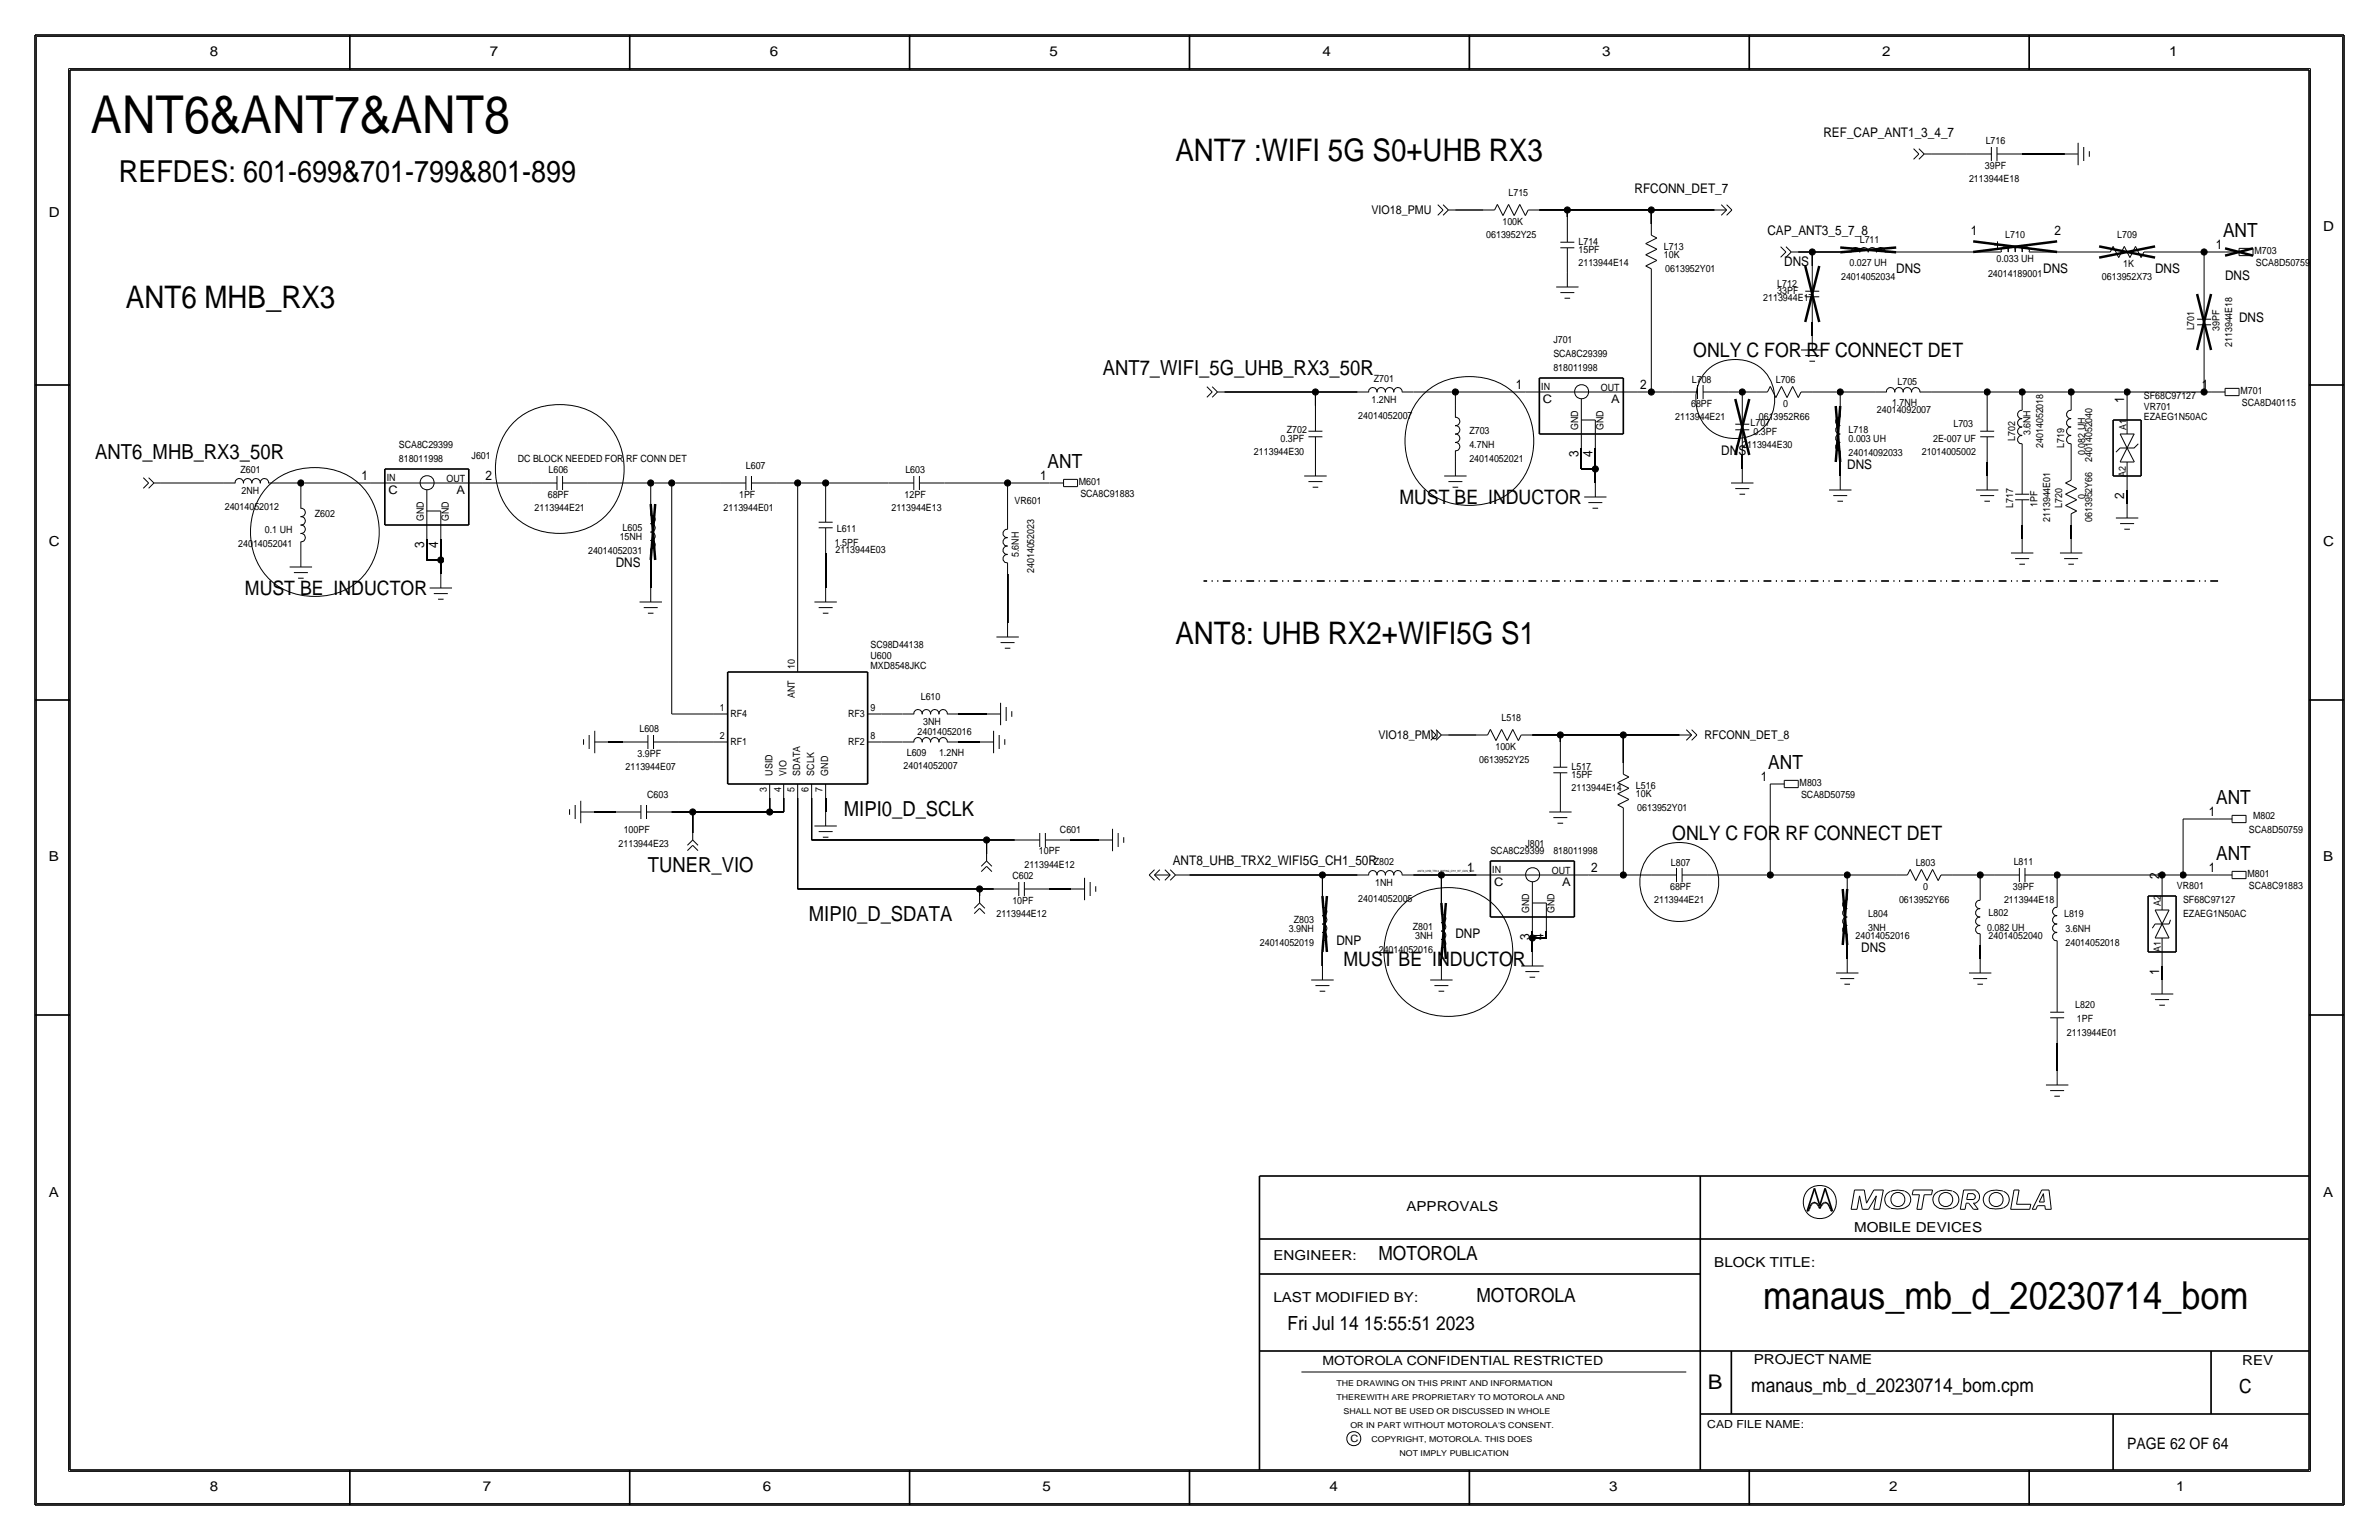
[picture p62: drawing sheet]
<svg xmlns="http://www.w3.org/2000/svg" width="432mm" height="279mm" viewBox="0 0 432 279" stroke-linecap="round" stroke-linejoin="round" font-family="sans-serif">
<defs><g id="words">
<text font-size="9.5" x="16.5" y="24.1">ANT6&amp;ANT7&amp;ANT8</text>
<text font-size="7" x="320" y="237.5">manaus_mb_d_20230714_bom</text>
<g font-size="5.6">
<text x="213.4" y="29.2">ANT7 :WIFI 5G S0+UHB RX3</text>
<text x="22.9" y="55.9">ANT6 MHB_RX3</text>
<text x="213.4" y="116.8">ANT8: UHB RX2+WIFI5G S1</text>
</g>
<text font-size="5.5" x="21.6" y="33">REFDES: 601-699&amp;701-799&amp;801-899</text>
<g font-size="3.8">
<text x="200.2" y="68.1">ANT7_WIFI_5G_UHB_RX3_50R</text>
<text x="17.3" y="83.3">ANT6_MHB_RX3_50R</text>
<text x="153.2" y="148.1">MIPI0_D_SCLK</text>
<text x="117.6" y="158.2">TUNER_VIO</text>
<text x="146.8" y="167.1">MIPI0_D_SDATA</text>
</g>
<text font-size="3.7" x="310" y="252.1">B</text>
<g font-size="3.6">
<text x="307.3" y="64.8">ONLY C FOR RF CONNECT DET</text>
<text x="254" y="91.4">MUST BE INDUCTOR</text>
<text x="44.4" y="107.9">MUST BE INDUCTOR</text>
<text x="303.5" y="152.4">ONLY C FOR RF CONNECT DET</text>
<text x="243.8" y="175.3">MUST BE INDUCTOR</text>
</g>
<g font-size="3.5">
<text x="403.5" y="42.9">ANT</text>
<text x="190.1" y="84.8">ANT</text>
<text x="321" y="139.4">ANT</text>
<text x="402.2" y="145.8">ANT</text>
<text x="402.2" y="156">ANT</text>
<text x="250.2" y="228.6">MOTOROLA</text>
<text x="268" y="236.2">MOTOROLA</text>
<text x="233.7" y="241.3">Fri Jul 14 15:55:51 2023</text>
<text x="317.9" y="252.6">manaus_mb_d_20230714_bom.cpm</text>
<text x="406.4" y="252.7">C</text>
</g>
<text font-size="2.9" x="386.1" y="262.9">PAGE 62 OF 64</text>
<g font-size="2.5">
<text x="38.1" y="10.2">8</text>
<text x="88.9" y="10.2">7</text>
<text x="139.7" y="10.2">6</text>
<text x="190.5" y="10.2">5</text>
<text x="240" y="10.2">4</text>
<text x="290.8" y="10.2">3</text>
<text x="341.6" y="10.2">2</text>
<text x="393.7" y="10.2">1</text>
<text x="8.9" y="39.4">D</text>
<text x="421.6" y="41.9">D</text>
<text x="8.9" y="99.1">C</text>
<text x="421.6" y="99.1">C</text>
<text x="8.9" y="156.2">B</text>
<text x="421.6" y="156.2">B</text>
<text x="8.9" y="217.2">A</text>
<text x="255.3" y="219.7">APPROVALS</text>
<text x="421.6" y="217.2">A</text>
<text x="336.5" y="223.5">MOBILE DEVICES</text>
<text x="231.1" y="228.6">ENGINEER:</text>
<text x="311.1" y="229.9">BLOCK TITLE:</text>
<text x="231.1" y="236.2">LAST MODIFIED BY:</text>
<text x="318.3" y="247.5">PROJECT NAME</text>
<text x="407" y="247.6">REV</text>
<text x="38.1" y="270.5">8</text>
<text x="87.6" y="270.5">7</text>
<text x="138.4" y="270.5">6</text>
<text x="189.2" y="270.5">5</text>
<text x="241.3" y="270.5">4</text>
<text x="292.1" y="270.5">3</text>
<text x="342.9" y="270.5">2</text>
<text x="395" y="270.5">1</text>
</g>
<g font-size="2.4">
<text x="331" y="24.9">REF_CAP_ANT1_3_4_7</text>
<text x="296.7" y="35.1">RFCONN_DET_7</text>
<text x="320.8" y="42.7">CAP_ANT3_5_7_8</text>
<text x="357.7" y="42.7">1</text>
<text x="372.9" y="42.7">2</text>
<text x="402.2" y="45.2">1</text>
<text x="323.8" y="48.3">DNS</text>
<text x="344.2" y="49.5">DNS</text>
<text x="370.8" y="49.5">DNS</text>
<text x="391.2" y="49.5">DNS</text>
<text x="403.9" y="50.8">DNS</text>
<text x="406.4" y="58.4">DNS</text>
<text x="275.2" y="70.6">1</text>
<text x="297.7" y="70.6">2</text>
<text x="399.6" y="70.6">1</text>
<text x="385.6" y="73.2" transform="rotate(-90 385.6 73.2)">1</text>
<text x="286.5" y="83" transform="rotate(-90 286.5 83)">3</text>
<text x="289.1" y="83" transform="rotate(-90 289.1 83)">4</text>
<text x="312.4" y="82.5">DNS</text>
<text x="65.6" y="87.1">1</text>
<text x="88.1" y="87.1">2</text>
<text x="188.8" y="87.1">1</text>
<text x="335.3" y="85.1">DNS</text>
<text x="385.6" y="90.6" transform="rotate(-90 385.6 90.6)">2</text>
<text x="77" y="99.5" transform="rotate(-90 77 99.5)">3</text>
<text x="79.5" y="99.5" transform="rotate(-90 79.5 99.5)">4</text>
<text x="111.8" y="102.9">DNS</text>
<text x="319.6" y="141.7">1</text>
<text x="400.9" y="148.1">1</text>
<text x="212.9" y="157">ANT8_UHB_TRX2_WIFI5G_CH1_50R</text>
<text x="266.3" y="158.2">1</text>
<text x="288.8" y="158.2">2</text>
<text x="391.9" y="159.5" transform="rotate(-90 391.9 159.5)">2</text>
<text x="400.9" y="158.2">1</text>
<text x="242.6" y="171.4">DNP</text>
<text x="264.2" y="170.2">DNP</text>
<text x="277.6" y="170.6" transform="rotate(-90 277.6 170.6)">3</text>
<text x="280.2" y="170.6" transform="rotate(-90 280.2 170.6)">4</text>
<text x="337.8" y="172.7">DNS</text>
<text x="391.9" y="177" transform="rotate(-90 391.9 177)">1</text>
</g>
<text font-size="2.3" x="240" y="247.6">MOTOROLA CONFIDENTIAL RESTRICTED</text>
<g font-size="2.2">
<text x="248.9" y="38.9">VIO18_PMU</text>
<text x="250.2" y="134.1">VIO18_PMU</text>
<text x="309.4" y="134.1">RFCONN_DET_8</text>
</g>
<g font-size="2.1">
<text x="280.1" y="73.2">C</text>
<text x="292.4" y="73.2">A</text>
<text x="70.5" y="89.7">C</text>
<text x="82.9" y="89.7">A</text>
<text x="271.2" y="160.8">C</text>
<text x="283.5" y="160.8">A</text>
</g>
<text font-size="2" x="309.9" y="259.1">CAD FILE NAME:</text>
<g font-size="1.8">
<text x="360.4" y="26.2">L716</text>
<text x="273.8" y="35.6">L715</text>
<text x="357.4" y="33">2113944E18</text>
<text x="360.3" y="30.7">39PF</text>
<text x="272.7" y="40.7">100K</text>
<text x="269.8" y="43.2">0613952Y25</text>
<text x="286.5" y="46">15PF</text>
<text x="286.5" y="44.4">L714</text>
<text x="302" y="46.8">10K</text>
<text x="302" y="45.4">L713</text>
<text x="337.6" y="44.1">L711</text>
<text x="362.4" y="47.5">0.033 UH</text>
<text x="364" y="43.2">L710</text>
<text x="384.3" y="43.2">L709</text>
<text x="409.2" y="46.1">M703</text>
<text x="286.5" y="48.3">2113944E14</text>
<text x="302.3" y="49.4">0613952Y01</text>
<text x="322.6" y="53.3">33PF</text>
<text x="322.6" y="52.1">L712</text>
<text x="334.2" y="50.8">24014052034</text>
<text x="335.7" y="48.3">0.027 UH</text>
<text x="360.8" y="50.3">24014189001</text>
<text x="381.5" y="50.8">0613952X73</text>
<text x="385.3" y="48.4">1K</text>
<text x="409.4" y="48.3">SCA8D50759</text>
<text x="320" y="54.6">2113944E17</text>
<text x="398.3" y="60" transform="rotate(-90 398.3 60)">L701</text>
<text x="281.9" y="64.8">SCA8C29399</text>
<text x="281.9" y="62.2">J701</text>
<text x="402.8" y="60.1" transform="rotate(-90 402.8 60.1)">39PF</text>
<text x="405.1" y="63" transform="rotate(-90 405.1 63)">2113944E18</text>
<text x="249.4" y="69.3">Z701</text>
<text x="279.8" y="70.8">IN</text>
<text x="281.9" y="67.3">818011998</text>
<text x="290.6" y="70.9">OUT</text>
<text x="307.1" y="69.5">L708</text>
<text x="322.3" y="69.5">L706</text>
<text x="344.4" y="69.9">L705</text>
<text x="406.7" y="71.5">M701</text>
<text x="246.5" y="75.9">24014052007</text>
<text x="248.9" y="73.2">1.2NH</text>
<text x="304" y="76.2">2113944E21</text>
<text x="306.9" y="73.9">68PF</text>
<text x="317.8" y="77.3">L707</text>
<text x="319.2" y="76.2">0613952R66</text>
<text x="323.7" y="73.8">0</text>
<text x="340.7" y="74.9">24014092007</text>
<text x="343.4" y="73.7">1.7NH</text>
<text x="354.6" y="77.5">L703</text>
<text x="389.1" y="72.4">SF68C97127</text>
<text x="389.1" y="76.2">EZAEG1N50AC</text>
<text x="389.1" y="74.3">VR701</text>
<text x="406.9" y="73.7">SCA8D40115</text>
<text x="72.4" y="81.3">SCA8C29399</text>
<text x="72.4" y="83.8">818011998</text>
<text x="85.6" y="83.3">J601</text>
<text x="94" y="83.8">DC BLOCK NEEDED FOR RF CONN DET</text>
<text x="227.6" y="82.6">2113944E30</text>
<text x="232.4" y="80.3">0.3PF</text>
<text x="233.6" y="78.5">Z702</text>
<text x="266.7" y="83.8">24014052021</text>
<text x="266.7" y="81.3">4.7NH</text>
<text x="266.7" y="78.7">Z703</text>
<text x="286.5" y="78.1" transform="rotate(-90 286.5 78.1)">GND</text>
<text x="291" y="78.1" transform="rotate(-90 291 78.1)">GND</text>
<text x="316.2" y="81.3">2113944E30</text>
<text x="318.3" y="79">0.3PF</text>
<text x="335.5" y="82.8">24014092033</text>
<text x="335.5" y="80.3">0.003 UH</text>
<text x="335.5" y="78.5">L718</text>
<text x="348.8" y="82.5">21014005002</text>
<text x="350.9" y="80.3">2E-007 UF</text>
<text x="365.8" y="80" transform="rotate(-90 365.8 80)">L702</text>
<text x="368.6" y="79" transform="rotate(-90 368.6 79)">3.6NH</text>
<text x="370.8" y="81.3" transform="rotate(-90 370.8 81.3)">24014052018</text>
<text x="374.6" y="81.3" transform="rotate(-90 374.6 81.3)">L719</text>
<text x="378.5" y="82.5" transform="rotate(-90 378.5 82.5)">0.082 UH</text>
<text x="379.7" y="83.8" transform="rotate(-90 379.7 83.8)">24014052040</text>
<text x="386" y="78" transform="rotate(-90 386 78)">A1</text>
<text x="43.6" y="85.9">Z601</text>
<text x="43.9" y="89.7">2NH</text>
<text x="70.2" y="87.3">IN</text>
<text x="81" y="87.4">OUT</text>
<text x="99.6" y="85.9">L606</text>
<text x="135.4" y="85.1">L607</text>
<text x="164.3" y="85.9">L603</text>
<text x="195.8" y="88">M601</text>
<text x="385.9" y="86.6" transform="rotate(-90 385.9 86.6)">A2</text>
<text x="40.8" y="92.5">24014052012</text>
<text x="57.2" y="93.8">Z602</text>
<text x="76.9" y="94.6" transform="rotate(-90 76.9 94.6)">GND</text>
<text x="81.5" y="94.6" transform="rotate(-90 81.5 94.6)">GND</text>
<text x="97" y="92.7">2113944E21</text>
<text x="99.4" y="90.4">68PF</text>
<text x="131.3" y="92.7">2113944E01</text>
<text x="134.2" y="90.4">1PF</text>
<text x="161.8" y="92.7">2113944E13</text>
<text x="164.2" y="90.4">12PF</text>
<text x="184.2" y="91.4">VR601</text>
<text x="196.1" y="90.2">SCA8C91883</text>
<text x="365.4" y="92.2" transform="rotate(-90 365.4 92.2)">L717</text>
<text x="369.8" y="91.9" transform="rotate(-90 369.8 91.9)">1PF</text>
<text x="372.1" y="94.7" transform="rotate(-90 372.1 94.7)">2113944E01</text>
<text x="374.3" y="92.2" transform="rotate(-90 374.3 92.2)">L720</text>
<text x="378.5" y="90.6" transform="rotate(-90 378.5 90.6)">0</text>
<text x="379.7" y="94.7" transform="rotate(-90 379.7 94.7)">0613952Y66</text>
<text x="43.2" y="99.3">24014052041</text>
<text x="48.1" y="96.8">0.1 UH</text>
<text x="106.7" y="100.6">24014052031</text>
<text x="112.5" y="98">15NH</text>
<text x="113" y="96.3">L605</text>
<text x="151.5" y="99.1">1.5PF</text>
<text x="151.6" y="100.3">2113944E03</text>
<text x="151.9" y="96.5">L611</text>
<text x="184.9" y="101.1" transform="rotate(-90 184.9 101.1)">5.6NH</text>
<text x="187.7" y="104" transform="rotate(-90 187.7 104)">24014052023</text>
<text x="158" y="117.7">SC98D44138</text>
<text x="158" y="119.5">U600</text>
<text x="144.3" y="121.4" transform="rotate(-90 144.3 121.4)">10</text>
<text x="158" y="121.4">MXD8548JKC</text>
<text x="130.7" y="129">1</text>
<text x="132.6" y="130">RF4</text>
<text x="144.3" y="126.7" transform="rotate(-90 144.3 126.7)">ANT</text>
<text x="153.9" y="130">RF3</text>
<text x="158" y="129">9</text>
<text x="167.1" y="127">L610</text>
<text x="167.6" y="131.6">3NH</text>
<text x="272.5" y="130.8">L518</text>
<text x="115.7" y="137.4">3.9PF</text>
<text x="116.1" y="132.9">L608</text>
<text x="130.7" y="134.1">2</text>
<text x="132.6" y="135.1">RF1</text>
<text x="153.9" y="135.1">RF2</text>
<text x="158" y="134.1">8</text>
<text x="164.6" y="137.2">L609</text>
<text x="166.5" y="133.3">24014052016</text>
<text x="170.4" y="137.2">1.2NH</text>
<text x="271.4" y="136">100K</text>
<text x="113.5" y="139.7">2113944E07</text>
<text x="139.2" y="143.6" transform="rotate(-90 139.2 143.6)">3</text>
<text x="140.2" y="140.7" transform="rotate(-90 140.2 140.7)">USID</text>
<text x="141.8" y="143.6" transform="rotate(-90 141.8 143.6)">4</text>
<text x="142.7" y="140.7" transform="rotate(-90 142.7 140.7)">VIO</text>
<text x="144.2" y="143.6" transform="rotate(-90 144.2 143.6)">5</text>
<text x="145.2" y="140.7" transform="rotate(-90 145.2 140.7)">SDATA</text>
<text x="146.8" y="143.6" transform="rotate(-90 146.8 143.6)">6</text>
<text x="147.8" y="140.7" transform="rotate(-90 147.8 140.7)">SCLK</text>
<text x="149.3" y="143.6" transform="rotate(-90 149.3 143.6)">7</text>
<text x="150.3" y="140.7" transform="rotate(-90 150.3 140.7)">GND</text>
<text x="164" y="139.4">24014052007</text>
<text x="268.5" y="138.4">0613952Y25</text>
<text x="285.2" y="143.5">2113944E14</text>
<text x="285.2" y="141.2">15PF</text>
<text x="285.2" y="139.7">L517</text>
<text x="296.9" y="143.2">L516</text>
<text x="326.6" y="142.6">M803</text>
<text x="117.5" y="144.8">C603</text>
<text x="296.9" y="144.6">10K</text>
<text x="297.2" y="147.2">0613952Y01</text>
<text x="326.9" y="144.8">SCA8D50759</text>
<text x="408.9" y="148.6">M802</text>
<text x="112.3" y="153.7">2113944E23</text>
<text x="113.2" y="151.1">100PF</text>
<text x="188.6" y="154.9">10PF</text>
<text x="192.4" y="151.1">C601</text>
<text x="270.5" y="154.9">SCA8C29399</text>
<text x="276.9" y="153.7">J801</text>
<text x="281.9" y="154.9">818011998</text>
<text x="408.2" y="151.1">SCA8D50759</text>
<text x="183.8" y="159.5">C602</text>
<text x="185.9" y="157.5">2113944E12</text>
<text x="249.4" y="157">Z802</text>
<text x="249.6" y="160.8">1NH</text>
<text x="270.9" y="158.4">IN</text>
<text x="281.7" y="158.5">OUT</text>
<text x="303.1" y="161.5">68PF</text>
<text x="303.3" y="157.1">L807</text>
<text x="347.7" y="157.1">L803</text>
<text x="349.1" y="161.4">0</text>
<text x="365.4" y="161.5">39PF</text>
<text x="365.5" y="157">L811</text>
<text x="395.1" y="161.3">VR801</text>
<text x="407.9" y="159.2">M801</text>
<text x="408.2" y="161.3">SCA8C91883</text>
<text x="180.9" y="166.4">2113944E12</text>
<text x="183.8" y="164.1">10PF</text>
<text x="234.8" y="167.4">Z803</text>
<text x="246.5" y="163.6">24014052005</text>
<text x="277.6" y="165.7" transform="rotate(-90 277.6 165.7)">GND</text>
<text x="282.1" y="165.7" transform="rotate(-90 282.1 165.7)">GND</text>
<text x="300.2" y="163.8">2113944E21</text>
<text x="339.1" y="166.4">L804</text>
<text x="344.7" y="163.8">0613952Y66</text>
<text x="360.9" y="166.2">L802</text>
<text x="363.7" y="163.8">2113944E18</text>
<text x="374.6" y="166.4">L819</text>
<text x="392.2" y="164.4" transform="rotate(-90 392.2 164.4)">A2</text>
<text x="396.2" y="166.4">EZAEG1N50AC</text>
<text x="396.2" y="163.8">SF68C97127</text>
<text x="228.7" y="171.7">24014052019</text>
<text x="233.9" y="169.2">3.9NH</text>
<text x="250.3" y="173">24014052016</text>
<text x="256.4" y="168.7">Z801</text>
<text x="256.9" y="170.4">3NH</text>
<text x="336.8" y="170.4">24014052016</text>
<text x="339.1" y="168.9">3NH</text>
<text x="360.7" y="168.9">0.082 UH</text>
<text x="360.9" y="170.4">24014052040</text>
<text x="374.9" y="171.7">24014052018</text>
<text x="374.9" y="169.2">3.6NH</text>
<text x="392.2" y="172.7" transform="rotate(-90 392.2 172.7)">A1</text>
<text x="376.7" y="182.9">L820</text>
<text x="377" y="185.4">1PF</text>
<text x="375.2" y="188">2113944E01</text>
<text x="245.1" y="261.6">C</text>
</g>
<g font-size="1.5">
<text x="242.6" y="251.5">THE DRAWING ON THIS PRINT AND INFORMATION</text>
<text x="242.6" y="254">THEREWITH ARE PROPRIETARY TO MOTOROLA AND</text>
<text x="243.8" y="256.5">SHALL NOT BE USED OR DISCUSSED IN WHOLE</text>
<text x="245.1" y="259.1">OR IN PART WITHOUT MOTOROLA'S CONSENT.</text>
<text x="248.9" y="261.6">COPYRIGHT, MOTOROLA. THIS DOES</text>
<text x="254" y="264.2">NOT IMPLY PUBLICATION</text>
</g>
<text font-size=".5" x="257.3" y="158.2">ANT8_UHB_TRX2_WIFI5G_CH1_RF_CON_50R</text>
</g></defs>
<!-- layer: Nets -->
<g fill="none" stroke="#000" stroke-width=".18">
<path d="M264.2 38.1h5zM279.4 38.1h5.1zM284.5 38.1v1.3zM284.5 38.1h15.2zM299.7 38.1v2.5zM299.7 38.1h11.4zM350.5 27.9h6.4zM367 27.9h7.6zM299.7 50.8v20.3zM326.4 45.7h2.5zM328.9 58.4v2.6zM328.9 45.7v2.6z"/>
<path d="M328.9 45.7h5.1zM344.2 45.7h13.9zM373.4 45.7h7.6zM391.2 45.7h8.8zM400 45.7h3.9zM400 45.7v7.6zM93.6 76.2a12.6 12.6 0 0 1 16 0 12.4 12.4 0 0 1 0 17.7 12.6 12.6 0 0 1-16 0 12.4 12.4 0 0 1 0-17.7zM222.2 71.1h16.6zM238.8 71.1v2.6zM238.8 71.1h7.6zM256.5 71.1h7.7zM258.7 71.2a12.6 12.6 0 0 1 16 0 12.4 12.4 0 0 1 0 17.7 12.6 12.6 0 0 1-16 0 12.4 12.4 0 0 1 0-17.7z"/>
<path d="M264.2 71.1v2.6zM264.2 71.1h12.7zM297.2 71.1h2.5zM299.7 71.1h3.8zM310 67a7.4 7.4 0 0 1 11.3 1.9 7.2 7.2 0 0 1-.5 7.8 7.2 7.2 0 0 1-7.3 2.7 7.2 7.2 0 0 1-4.9-10.5l.6-1zM313.7 71.1h2.5zM316.2 71.1h2.6zM316.2 71.1v1.3zM328.9 71.1h5.1zM334 71.1v2.6zM334 71.1h6.4zM350.5 71.1h10.2z"/>
<path d="M360.7 71.1v2.6zM360.7 71.1h6.3zM367 71.1v1.3zM367 71.1h8.9zM375.9 71.1v1.3zM375.9 71.1h10.2zM386.1 71.1v2.6zM386.1 71.1h13.9zM400 71.1h1.3zM400 63.5v7.6zM29.2 87.6h11.4zM49.2 87.7a12.6 12.6 0 0 1 15.9 0 12.4 12.4 0 0 1 0 17.7 12.6 12.6 0 0 1-15.9 0 12.4 12.4 0 0 1 0-17.7z"/>
<path d="M50.8 87.6h3.8zM54.6 87.6v2.6zM54.6 87.6h12.7zM77.5 97.8v3.8zM80 97.8v3.8zM87.6 87.6h8.9zM106.7 87.6h11.4zM118.1 87.6v3.8zM118.1 87.6h3.8zM121.9 87.6h8.9zM121.9 87.6v41.9zM141 87.6h3.8z"/>
<path d="M144.8 87.6v31.8zM144.8 87.6h5.1zM149.9 87.6v2.6zM149.9 87.6h11.4zM171.4 87.6h11.5zM182.9 87.6v6.4zM182.9 87.6h7.6zM287 81.3v3.8zM287 85.1h2.6zM289.6 85.1v2.5zM289.6 81.3v3.8zM316.2 82.5v2.6z"/>
<path d="M334 83.8v2.6zM360.7 83.8v2.6zM367 95.2v2.6zM367 82.5v2.6zM375.9 95.2v2.6zM375.9 82.5v2.6zM386.1 88.9v2.5zM77.5 101.6h2.5zM80 101.6v2.5zM118.1 101.6v5.1zM149.9 100.3v6.4zM182.9 104.1v8.9z"/>
<path d="M110.5 134.6h2.5zM121.9 129.5h7.6zM123.2 134.6h6.3zM160 129.5h3.8zM160 134.6h3.8zM174 134.6h3.8zM174 129.5h5.1zM262.9 133.3h5.1zM278.1 133.3h5.1zM283.2 133.3v1.3zM283.2 133.3h11.4zM294.6 133.3v5.1z"/>
<path d="M294.6 133.3h10.2zM107.9 147.3h3.9zM121.9 147.3h3.8zM125.7 147.3v3.8zM125.7 147.3h14zM139.7 144.8v2.5zM139.7 147.3h2.5zM142.2 144.8v2.5zM144.8 144.8v16.5zM147.3 144.8v7.6zM147.3 152.4h31.8zM149.9 144.8v2.5z"/>
<path d="M179.1 152.4v2.5zM179.1 152.4h5zM194.3 152.4h5.1zM215.9 158.8h24.1zM240 158.8v3.8zM240 158.8h6.4zM256.5 158.8h5.1zM261.6 158.8v5zM261.6 158.8h6.4zM288.3 158.8h6.3zM294.6 158.8h5.1zM294.6 148.6v10.2z"/>
<path d="M299.8 154.7a7.4 7.4 0 0 1 11.4 1.9 7.2 7.2 0 0 1-.6 7.7 7.2 7.2 0 0 1-7.3 2.8 7.2 7.2 0 0 1-4.9-10.5l.7-1zM309.9 158.8h11.4zM321.3 142.2v16.6zM321.3 158.8h14zM335.3 158.8v2.5zM335.3 158.8h8.9zM354.3 158.8h5.1zM359.4 158.8v2.5zM359.4 158.8h2.5zM372.1 158.8h1.3zM373.4 158.8v3.8zM373.4 158.8h19z"/>
<path d="M392.4 158.8v1.2zM392.4 158.8h3.8zM396.2 158.8h6.4zM396.2 148.6v10.2zM396.2 148.6h6.4zM144.8 161.3h33zM177.8 161.3v1.3zM177.8 161.3h2.5zM190.5 161.3h3.8zM240 172.7v2.6zM254.9 163.9a12.6 12.6 0 0 1 15.9 0 12.4 12.4 0 0 1 0 17.7 12.6 12.6 0 0 1-15.9 0 12.4 12.4 0 0 1 0-17.7zM261.6 174v1.3z"/>
<path d="M278.1 170.2v2.5zM278.1 168.9v1.3zM278.1 170.2h2.6zM280.7 168.9v1.3zM335.3 171.4v2.6zM359.4 171.4v2.6zM373.4 172.7v6.4zM392.4 175.3v2.5zM373.4 189.2v5.1z"/>
</g>
<path d="M402.6 105.4h-184.2" fill="none" stroke="#000" stroke-width=".3" stroke-dasharray="1.4 .8 .2 .8 .2 .8" stroke-linecap="butt"/>
<g fill="#000" stroke="#000" stroke-width=".18">
<circle cx="284.5" cy="38.1" r=".56"/>
<circle cx="299.7" cy="38.1" r=".56"/>
<circle cx="328.9" cy="45.7" r=".56"/>
<circle cx="400.1" cy="45.7" r=".56"/>
<circle cx="238.8" cy="71.1" r=".56"/>
<circle cx="264.2" cy="71.1" r=".56"/>
<circle cx="299.7" cy="71.1" r=".56"/>
<circle cx="316.2" cy="71.1" r=".56"/>
<circle cx="334" cy="71.1" r=".56"/>
<circle cx="360.7" cy="71.1" r=".56"/>
<circle cx="367" cy="71.1" r=".56"/>
<circle cx="375.9" cy="71.1" r=".56"/>
<circle cx="386.1" cy="71.1" r=".56"/>
<circle cx="400.1" cy="71.1" r=".56"/>
<circle cx="54.6" cy="87.6" r=".56"/>
<circle cx="118.1" cy="87.6" r=".56"/>
<circle cx="121.9" cy="87.6" r=".56"/>
<circle cx="144.8" cy="87.6" r=".56"/>
<circle cx="149.9" cy="87.6" r=".56"/>
<circle cx="182.9" cy="87.6" r=".56"/>
<circle cx="289.6" cy="85.1" r=".56"/>
<circle cx="80" cy="101.6" r=".56"/>
<circle cx="283.2" cy="133.3" r=".56"/>
<circle cx="294.6" cy="133.3" r=".56"/>
<circle cx="125.7" cy="147.3" r=".56"/>
<circle cx="139.7" cy="147.3" r=".56"/>
<circle cx="179.1" cy="152.4" r=".56"/>
<circle cx="240" cy="158.7" r=".56"/>
<circle cx="261.6" cy="158.7" r=".56"/>
<circle cx="294.6" cy="158.7" r=".56"/>
<circle cx="321.3" cy="158.7" r=".56"/>
<circle cx="335.3" cy="158.7" r=".56"/>
<circle cx="359.4" cy="158.7" r=".56"/>
<circle cx="373.4" cy="158.7" r=".56"/>
<circle cx="392.4" cy="158.7" r=".56"/>
<circle cx="396.2" cy="158.7" r=".56"/>
<circle cx="177.8" cy="161.3" r=".56"/>
<circle cx="278.1" cy="170.2" r=".56"/>
</g>
<!-- layer: Components -->
<g fill="none" stroke="#000" stroke-width=".18">
<path d="M261 37.1l.9 1zM261.9 38.1l-.9 1zM261.9 39.1l1-1zM261.9 37.1l1 1zM262.9 38.1h1.3zM269.2 38.1h2.1zM271.8 37.1l-.5 1zM271.8 37.1l1 2zM273.8 37.1l-1 2zM273.8 37.1l1 2zM275.8 37.1l-1 2zM275.8 37.1l1.1 2z"/>
<path d="M277.4 38.1h2zM277.4 38.1l-.5 1zM284.5 39.4v4.5zM311.1 38.1h2.3zM312.4 37.1l1 1zM313.4 37.1l1 1zM313.4 38.1l-1 1zM314.4 38.1l-1 1zM347.3 27l1 .9zM348.3 27.9l-1 1zM348.3 28.9l.9-1zM348.3 27l.9 .9z"/>
<path d="M349.2 27.9h1.3zM356.9 27.9h4.5zM361.4 26.7v2.5zM362.5 27.9h4.5zM362.5 26.7v2.5zM374.6 27.9h2.6zM377.2 25.9v4.1zM378.2 26.7v2.5zM379.2 27.4v1zM282.4 52.1h4.1zM283.2 43.9h2.6zM283.2 45h2.6z"/>
<path d="M283.2 53.1h2.6zM284 54.1h1zM284.5 45v4.5zM284.5 49.5v2.6zM298.7 46.2l2-1zM298.7 44.2l2 1zM298.7 46.2l2 1zM298.7 48.3l2-1.1zM298.7 44.2l2-1zM298.7 48.3l1 .5zM299.7 40.6v2.1zM299.7 48.8v2z"/>
<path d="M299.7 42.7l1 .5zM323.2 44.8l1 .9zM323.2 46.7l1-1zM324.2 44.8l.9 .9zM325.1 45.7l-.9 1zM325.1 45.7h1.3zM327.7 52.8h2.5zM327.7 53.8h2.5zM328.9 53.8v4.6zM328.9 48.3v4.5zM334 45.7h2zM336 45.8a.75 .75 0 0 1 .8-.9 .75 .75 0 0 1 .7 .9"/>
<path d="M337.6 45.8a.75 .75 0 0 1 .7-.9 .75 .75 0 0 1 .7 .9M339.1 45.8a.75 .75 0 0 1 .7-.9 .75 .75 0 0 1 .8 .9M340.6 45.8a.75 .75 0 0 1 .8-.9 .75 .75 0 0 1 .7 .9M342.1 45.7h2.1zM358.1 45.7h5.1zM361.9 44.4h1.3zM362.6 43.8v1.3zM363.3 45.7a.64 .64 0 0 1 .6-.9 .64 .64 0 0 1 .5 .9M364.5 45.7a.64 .64 0 0 1 .6-.9 .64 .64 0 0 1 .6 .9M365.8 45.7a.64 .64 0 0 1 .6-.9 .64 .64 0 0 1 .6 .9M367.1 45.7a.64 .64 0 0 1 .6-.9 .64 .64 0 0 1 .5 .9M368.3 45.7h5.1z"/>
<path d="M381 45.7h2zM383.5 44.7l-.5 1zM383.5 44.7l1.1 2zM385.6 44.7l-1 2zM385.6 44.7l1 2zM387.6 44.7l-1 2zM387.6 44.7l1 2zM389.1 45.7h2.1zM389.1 45.7l-.5 1zM398.8 57.9h2.5zM398.8 58.9h2.5zM400 58.9v4.6z"/>
<path d="M400 53.3v4.6zM403.9 45.7h2.5zM406.4 45.1v1.3zM406.4 45.1h2.5zM406.4 46.4h2.5zM408.9 45.1v1.3zM219 70.2l1 .9zM219 72.1l1-1zM220 72.1l1-1zM220 70.2l1 .9zM221 71.1h1.2zM237.5 78.2h2.5z"/>
<path d="M237.5 79.2h2.5zM238.8 79.2v4.6zM238.8 73.7v4.5zM246.4 71.1h2zM248.4 71.2a.75 .75 0 0 1 .7-.9 .75 .75 0 0 1 .8 .9M249.9 71.2a.75 .75 0 0 1 .8-.9 .75 .75 0 0 1 .7 .9M251.5 71.2a.75 .75 0 0 1 .7-.9 .75 .75 0 0 1 .7 .9M253 71.2a.75 .75 0 0 1 .7-.9 .75 .75 0 0 1 .8 .9M254.5 71.1h2zM264.1 75.7a.75 .75 0 0 1 .9 .8 .75 .75 0 0 1-.9 .7M264.1 78.8a.75 .75 0 0 1 .9 .7 .75 .75 0 0 1-.9 .8M264.1 77.3a.75 .75 0 0 1 .9 .7 .75 .75 0 0 1-.9 .7"/>
<path d="M264.2 73.7v2zM276.9 71.1h20.3zM287 72.4v8.9zM287 76.2h2.6zM289.6 76.2v5.1zM303.5 71.1h4.6zM308.1 69.8v2.6zM309.1 71.1h4.6zM309.1 69.8v2.6zM315 77h2.5zM315 78h2.5zM316.2 78v4.5z"/>
<path d="M316.2 72.4v4.6zM318.8 71.1h2zM321.3 70.1l-.5 1zM321.3 70.1l1 2zM323.3 70.1l-1 2zM323.3 70.1l1.1 2zM325.4 70.1l-1 2zM325.4 70.1l1 2zM326.9 63.5h4.1zM326.9 71.1h2zM326.9 71.1l-.5 1zM327.7 64.5h2.5z"/>
<path d="M328.4 65.5h1zM328.9 61v2.5zM334 73.7v2zM334 75.7a.74 .74 0 0 0-.8 .8 .74 .74 0 0 0 .8 .7M334 78.8a.74 .74 0 0 0-.8 .7 .74 .74 0 0 0 .8 .8M334 77.3a.74 .74 0 0 0-.8 .7 .74 .74 0 0 0 .8 .7M340.4 71.1h2zM342.4 71.2a.75 .75 0 0 1 .7-.9 .75 .75 0 0 1 .8 .9M343.9 71.2a.75 .75 0 0 1 .8-.9 .75 .75 0 0 1 .7 .9M345.4 71.2a.75 .75 0 0 1 .8-.9 .75 .75 0 0 1 .7 .9M347 71.2a.75 .75 0 0 1 .7-.9 .75 .75 0 0 1 .7 .9M348.5 71.1h2z"/>
<path d="M359.4 78.2h2.5zM359.4 79.2h2.5zM360.7 79.2v4.6zM360.7 73.7v4.5zM367 72.4v2zM367 74.5a.74 .74 0 0 0-.8 .7 .74 .74 0 0 0 .8 .7M367 77.5a.74 .74 0 0 0-.8 .8 .74 .74 0 0 0 .8 .7M367 79a.74 .74 0 0 0-.8 .8 .74 .74 0 0 0 .8 .7M367 76a.74 .74 0 0 0-.8 .7 .74 .74 0 0 0 .8 .8M375.9 72.4v2zM375.9 74.5a.74 .74 0 0 0-.8 .7 .74 .74 0 0 0 .8 .7M375.9 77.5a.74 .74 0 0 0-.8 .8 .74 .74 0 0 0 .8 .7"/>
<path d="M375.9 79a.74 .74 0 0 0-.8 .8 .74 .74 0 0 0 .8 .7M375.9 76a.74 .74 0 0 0-.8 .7 .74 .74 0 0 0 .8 .8M384.8 78.7h2.6zM384.8 78.7l1.3 2.6zM386.1 73.7v5zM387.3 78.7l-2.5 5.1zM401.3 71.1h2.6zM403.9 70.5v1.3zM403.9 70.5h2.5zM403.9 71.8h2.5zM406.4 70.5v1.3zM26 86.7l1 .9z"/>
<path d="M26 88.6l1-1zM27 88.6l.9-1zM27 86.7l.9 .9zM27.9 87.6h1.3zM40.6 87.6h2.1zM42.7 87.7a.75 .75 0 0 1 .7-.9 .75 .75 0 0 1 .7 .9M44.2 87.7a.75 .75 0 0 1 .7-.9 .75 .75 0 0 1 .8 .9M45.7 87.7a.75 .75 0 0 1 .8-.9 .75 .75 0 0 1 .7 .9M47.2 87.7a.75 .75 0 0 1 .8-.9 .75 .75 0 0 1 .7 .9M48.8 87.6h2zM54.6 92.3a.75 .75 0 0 1 .8 .7 .75 .75 0 0 1-.8 .7M54.6 95.3a.75 .75 0 0 1 .8 .7 .75 .75 0 0 1-.8 .8"/>
<path d="M54.6 96.8a.75 .75 0 0 1 .8 .8 .75 .75 0 0 1-.8 .7M54.6 93.8a.75 .75 0 0 1 .8 .7 .75 .75 0 0 1-.8 .7M54.6 98.3v2zM54.6 90.2v2zM67.3 87.6h20.3zM77.5 88.9v8.9zM77.5 92.7h2.5zM80 92.7v5.1zM96.5 87.6h4.6zM101.1 86.4v2.5zM102.1 87.6h4.6zM102.1 86.4v2.5z"/>
<path d="M118.1 93.5a.75 .75 0 0 1 .8 .8 .75 .75 0 0 1-.8 .7M118.1 96.6a.75 .75 0 0 1 .8 .7 .75 .75 0 0 1-.8 .7M118.1 98.1a.75 .75 0 0 1 .8 .7 .75 .75 0 0 1-.8 .8M118.1 95a.75 .75 0 0 1 .8 .8 .75 .75 0 0 1-.8 .7M118.1 99.6v2zM118.1 91.4v2.1zM130.8 87.6h4.6zM135.4 86.4v2.5zM136.4 87.6h4.6zM136.4 86.4v2.5zM148.6 95.8h2.5zM148.6 94.7h2.5z"/>
<path d="M149.9 90.2v4.5zM149.9 95.8v4.5zM161.3 87.6h4.6zM165.9 86.4v2.5zM166.9 87.6h4.5zM166.9 86.4v2.5zM182.9 94v2zM182.9 97.6a.74 .74 0 0 0-.9 .7 .74 .74 0 0 0 .9 .8M182.9 99.1a.74 .74 0 0 0-.9 .7 .74 .74 0 0 0 .9 .8M182.9 96.1a.74 .74 0 0 0-.9 .7 .74 .74 0 0 0 .9 .7M190.5 87.6h2.5zM193 87v1.3z"/>
<path d="M193 87h2.6zM193 88.3h2.6zM195.6 87v1.3zM236.7 86.4h4.1zM237.5 87.4h2.5zM238.3 88.4h1zM238.8 83.8v2.6zM262.1 86.4h4.1zM262.9 87.4h2.5zM263.7 88.4h1zM264.1 80.3a.75 .75 0 0 1 .9 .8 .75 .75 0 0 1-.9 .7M264.2 81.8v2z"/>
<path d="M264.2 83.8v2.6zM287.5 90.2h4.1zM288.3 91.2h2.5zM289.1 92.2h1zM289.6 87.6v2.6zM314.2 87.6h4.1zM315 88.6h2.5zM315.7 89.7h1zM316.2 85.1v2.5zM332 88.9h4zM332.7 89.9h2.6zM333.5 90.9h1z"/>
<path d="M334 81.8v2zM334 86.4v2.5zM334 80.3a.74 .74 0 0 0-.8 .8 .74 .74 0 0 0 .8 .7M358.6 88.9h4.1zM359.4 89.9h2.5zM360.2 90.9h1zM360.7 86.4v2.5zM365.8 90.7h2.5zM365.8 89.7h2.5zM367 80.5v2zM367 97.8v2.5zM367 85.1v4.6z"/>
<path d="M367 90.7v4.5zM374.9 87.6l1-.5zM374.9 87.6l2 1zM374.9 89.7l2-1.1zM374.9 89.7l2 1zM374.9 91.7l2-1zM374.9 91.7l2 1zM375.9 80.5v2zM375.9 93.2v2zM375.9 85.1v2zM375.9 93.2l1-.5zM375.9 97.8v2.5z"/>
<path d="M384 82l.8-.7zM384 94h4.1zM384.8 83.8h2.5zM384.8 81.3h2.6zM384.8 95h2.5zM385.6 96h1zM386.1 83.8v5.1zM386.1 81.3l1.3 2.5zM386.1 91.4v2.6zM387.3 81.3l.8-.8zM52.6 102.9h4zM53.3 103.9h2.6z"/>
<path d="M54.1 104.9h1zM54.6 100.3v2.6zM78 106.7h4zM78.7 107.7h2.6zM79.5 108.7h1zM80 104.1v2.6zM116.1 109.2h4zM116.8 110.2h2.6zM117.6 111.3h1zM118.1 106.7v2.5zM144.8 119.4v2.5zM147.8 109.2h4.1z"/>
<path d="M148.6 110.2h2.5zM149.4 111.3h1zM149.9 106.7v2.5zM180.8 115.6h4.1zM181.6 116.6h2.5zM182.4 117.6h1zM182.9 102.1v2zM182.9 113v2.6zM182.9 100.6a.74 .74 0 0 0-.9 .8 .74 .74 0 0 0 .9 .7M365 100.3h4.1zM365.8 101.3h2.5zM366.5 102.4h1z"/>
<path d="M373.9 100.3h4.1zM374.6 101.3h2.6zM375.4 102.4h1zM105.9 134.1v1zM106.9 133.3v2.6zM107.9 134.6h2.6zM107.9 132.6v4.1zM113 134.6h4.6zM117.6 133.3v2.6zM118.6 134.6h4.6zM118.6 133.3v2.6zM129.5 129.5h2.6z"/>
<path d="M129.5 134.6h2.6zM157.5 129.5h2.5zM157.5 134.6h2.5zM163.8 129.5h2.1zM163.8 134.6h2.1zM165.9 129.6a.75 .75 0 0 1 .7-.9 .75 .75 0 0 1 .7 .9M165.9 134.7a.75 .75 0 0 1 .7-.9 .75 .75 0 0 1 .7 .9M167.4 129.6a.75 .75 0 0 1 .7-.9 .75 .75 0 0 1 .8 .9M167.4 134.7a.75 .75 0 0 1 .7-.9 .75 .75 0 0 1 .8 .9M168.9 129.6a.75 .75 0 0 1 .7-.9 .75 .75 0 0 1 .8 .9M168.9 134.7a.75 .75 0 0 1 .7-.9 .75 .75 0 0 1 .8 .9M170.4 129.6a.75 .75 0 0 1 .8-.9 .75 .75 0 0 1 .7 .9"/>
<path d="M170.4 134.7a.75 .75 0 0 1 .8-.9 .75 .75 0 0 1 .7 .9M172 129.5h2zM172 134.6h2zM177.8 134.6h2.5zM179.1 129.5h2.5zM180.3 132.6v4.1zM181.4 133.3v2.6zM181.6 127.5v4.1zM182.4 134.1v1zM182.6 128.3v2.5zM183.6 129v1zM259.7 132.4l1 .9z"/>
<path d="M259.7 134.3l1-1zM260.7 132.4l.9 .9zM261.6 133.3l-.9 1zM261.6 133.3h1.3zM268 133.3h2zM270.5 132.3l-.5 1zM270.5 132.3l1 2.1zM272.5 132.3l-1 2.1zM272.5 132.3l1.1 2.1zM274.6 132.3l-1 2.1zM274.6 132.3l1 2.1zM276.1 133.3h2z"/>
<path d="M276.1 133.3l-.5 1.1zM281.9 139.2h2.6zM283.2 134.6v4.6zM294.6 138.4v2.1zM304.8 133.3h2.2zM306.1 132.4l.9 .9zM307 132.4l1 .9zM307 133.3l-.9 1zM308 133.3l-1 1zM103.4 146.8v1zM104.4 146v2.6zM105.4 147.3h2.5z"/>
<path d="M105.4 145.3v4.1zM111.8 147.3h4.5zM116.3 146v2.6zM117.3 147.3h4.6zM117.3 146v2.6zM124.8 154.3l.9-.9zM125.7 153.4l1 .9zM125.7 152.4l-.9 1zM125.7 152.4l1 1zM125.7 151.1v1.3zM139.7 142.2v2.6zM142.2 142.2v2.6z"/>
<path d="M144.8 142.2v2.6zM147.3 142.2v2.6zM147.8 149.9h4.1zM148.6 150.9h2.5zM149.4 151.9h1zM149.9 147.3v2.6zM149.9 142.2v2.6zM179.1 157.2l-1 .9zM179.1 157.2l.9 .9zM179.1 156.2l.9 1zM179.1 156.2l-1 1zM179.1 154.9v1.3z"/>
<path d="M184.1 152.4h4.6zM188.7 151.1v2.6zM189.7 152.4h4.6zM189.7 151.1v2.6zM196.8 159.3v4zM199.4 152.4h2.5zM201.9 150.4v4zM202.9 151.1v2.6zM204 151.9v1zM208.6 158.8l.9-1zM208.6 158.8l.9 .9zM209.5 158.8h2.9z"/>
<path d="M209.5 158.8l1 .9zM210.5 157.8l-1 1zM211.4 157.8l1 1zM212.4 158.8l-1 .9zM212.4 157.8l1 1zM213.4 158.8l-1 .9zM213.4 158.8h2.5zM246.4 158.8h2zM248.4 158.8a.75 .75 0 0 1 .7-.9 .75 .75 0 0 1 .8 .9M249.9 158.8a.75 .75 0 0 1 .8-.9 .75 .75 0 0 1 .7 .9M251.5 158.8a.75 .75 0 0 1 .7-.9 .75 .75 0 0 1 .7 .9M253 158.8a.75 .75 0 0 1 .7-.9 .75 .75 0 0 1 .8 .9"/>
<path d="M254.5 158.8h2zM268 158.8h20.3zM281.2 147.3h4zM281.9 140.2h2.6zM281.9 148.3h2.6zM282.7 149.4h1zM283.2 140.2v4.6zM283.2 144.8v2.5zM293.6 144l2.1-1zM293.6 142l2.1 1zM293.6 144l2.1 1zM293.6 146l2.1-1z"/>
<path d="M293.6 142l2.1-1zM293.6 146l1 .6zM294.6 146.6v2zM294.6 140.5l1.1 .5zM299.7 158.8h4.6zM304.3 157.5v2.5zM305.3 158.8h4.6zM305.3 157.5v2.5zM321.3 142.2h2.5zM323.8 141.6v1.3zM323.8 141.6h2.6zM323.8 142.9h2.6z"/>
<path d="M326.4 141.6v1.3zM344.2 158.8h2zM346.7 157.7l-.5 1.1zM346.7 157.7l1 2.1zM348.7 157.7l-1 2.1zM348.7 157.7l1.1 2.1zM350.8 157.7l-1 2.1zM350.8 157.7l1 2.1zM352.3 158.8h2zM352.3 158.8l-.5 1zM361.9 158.8h4.6zM366.5 157.5v2.5z"/>
<path d="M367.5 158.8h4.6zM367.5 157.5v2.5zM402.6 148.6h2.5zM402.6 158.8h2.5zM405.1 147.9v1.4zM405.1 147.9h2.6zM405.1 149.3h2.6zM405.1 158.1v1.3zM405.1 158.1h2.6zM405.1 159.4h2.6zM407.7 147.9v1.4zM407.7 158.1v1.3z"/>
<path d="M176.8 164.8l1-1zM177.8 164.8l-1 1zM177.8 164.8l1 1zM177.8 163.8l1 1zM177.8 162.6v1.2zM180.3 161.3h4.6zM184.9 160v2.6zM185.9 161.3h4.6zM185.9 160v2.6zM194.3 161.3h2.5zM197.9 160v2.6zM198.9 160.8v1z"/>
<path d="M238 177.8h4.1zM238.8 178.8h2.5zM239.5 179.8h1zM240 164.6a.75 .75 0 0 1 .8 .8 .75 .75 0 0 1-.8 .7M240 167.7a.75 .75 0 0 1 .8 .7 .75 .75 0 0 1-.8 .8M240 169.2a.75 .75 0 0 1 .8 .8 .75 .75 0 0 1-.8 .7M240 166.2a.75 .75 0 0 1 .8 .7 .75 .75 0 0 1-.8 .7M240 170.7v2zM240 162.6v2zM240 175.3v2.5zM259.6 177.8h4.1zM260.3 178.8h2.6z"/>
<path d="M261.1 179.8h1zM261.6 165.9a.75 .75 0 0 1 .8 .7 .75 .75 0 0 1-.8 .8M261.6 169a.75 .75 0 0 1 .8 .7 .75 .75 0 0 1-.8 .7M261.6 170.5a.75 .75 0 0 1 .8 .7 .75 .75 0 0 1-.8 .8M261.6 167.4a.75 .75 0 0 1 .8 .8 .75 .75 0 0 1-.8 .7M261.6 172v2zM261.6 163.8v2.1zM261.6 175.3v2.5zM276.1 175.3h4.1zM276.9 176.3h2.5zM277.6 177.3h1zM278.1 160v8.9z"/>
<path d="M278.1 163.8h2.6zM278.1 172.7v2.6zM280.7 163.8v5.1zM333.2 176.5h4.1zM334 177.5h2.5zM334.8 178.6h1zM335.3 169.4v2zM335.3 161.3v2zM335.3 174v2.5zM335.3 163.4a.74 .74 0 0 0-.9 .7 .74 .74 0 0 0 .9 .7M335.3 166.4a.74 .74 0 0 0-.9 .8 .74 .74 0 0 0 .9 .7M335.3 167.9a.74 .74 0 0 0-.9 .8 .74 .74 0 0 0 .9 .7"/>
<path d="M335.3 164.9a.74 .74 0 0 0-.9 .7 .74 .74 0 0 0 .9 .8M357.4 176.5h4zM358.1 177.5h2.6zM358.9 178.6h1zM359.4 169.4v2zM359.4 161.3v2zM359.4 174v2.5zM359.4 163.4a.74 .74 0 0 0-.8 .7 .74 .74 0 0 0 .8 .7M359.4 166.4a.74 .74 0 0 0-.8 .8 .74 .74 0 0 0 .8 .7M359.4 167.9a.74 .74 0 0 0-.8 .8 .74 .74 0 0 0 .8 .7M359.4 164.9a.74 .74 0 0 0-.8 .7 .74 .74 0 0 0 .8 .8M373.4 179.1v4.5z"/>
<path d="M373.4 170.7v2zM373.4 162.6v2zM373.4 164.6a.74 .74 0 0 0-.9 .8 .74 .74 0 0 0 .9 .7M373.4 167.7a.74 .74 0 0 0-.9 .7 .74 .74 0 0 0 .9 .8M373.4 169.2a.74 .74 0 0 0-.9 .8 .74 .74 0 0 0 .9 .7M373.4 166.2a.74 .74 0 0 0-.9 .7 .74 .74 0 0 0 .9 .7M391.2 170.2h2.5zM391.2 165.1h2.5zM391.2 165.1l2.5 5.1zM391.2 167.6h2.5zM391.2 167.6l-.5 .8zM392.4 170.2v5.1z"/>
<path d="M392.4 160v5.1zM392.4 177.8v2.5zM393.7 165.1l-2.5 5.1zM394 166.9l-.3 .7zM371.3 196.8h4.1zM372.1 184.7h2.5zM372.1 183.6h2.5zM372.1 197.9h2.5zM372.9 198.9h1zM373.4 184.7v4.5zM373.4 194.3v2.5zM390.4 180.3h4.1z"/>
<path d="M391.2 181.4h2.5zM391.9 182.4h1z"/>
<circle cx="287.1" cy="71.1" r="1.28"/>
<circle cx="77.5" cy="87.6" r="1.28"/>
<circle cx="278.2" cy="158.7" r="1.28"/>
</g>
<g fill="none" stroke="#000" stroke-width=".3">
<path d="M279.4 68.6h15.2zM279.4 78.7h15.2zM279.4 68.6v10.1zM294.6 68.6v10.1zM383.5 76.2h5.1zM383.5 76.2v10.2zM388.6 76.2v10.2zM69.8 85.1h15.3zM69.8 95.2h15.3zM69.8 85.1v10.1zM85.1 85.1v10.1zM383.5 86.4h5.1z"/>
<path d="M132.1 121.9v20.3zM132.1 121.9h25.4zM157.5 121.9v20.3zM132.1 142.2h25.4zM270.5 156.2h15.3zM270.5 156.2v10.2zM285.8 156.2v10.2zM270.5 166.4h15.3zM389.9 172.7h5.1zM389.9 162.6h5.1zM389.9 162.6v10.1zM395 162.6v10.1z"/>
</g>
<g fill="none" stroke="#000" stroke-width=".45">
<path d="M327.7 48.3l2.5 10.1zM330.2 48.3l-2.5 10.1zM334 45.8l10.2-.9zM334 44.9l10.2 .9zM358.1 45.7l15.3-1.9zM358.1 43.8l15.3 1.9zM381 46.7l10.2-2zM381 44.7l10.2 2zM398.8 53.3l2.5 10.2zM401.3 53.3l-2.5 10.2zM403.9 46.4l5-1.3zM403.9 45.1l5 1.3z"/>
<path d="M315 72.4l2.5 10.1zM317.5 72.4l-2.5 10.1zM333.2 73.7l.8 10.1zM334 73.7l-.8 10.1zM118.1 91.4l.8 10.2zM118.9 91.4l-.8 10.2zM240 162.6l.8 10.1zM240.8 162.6l-.8 10.1zM261.6 163.8l.8 10.2zM262.4 163.8l-.8 10.2zM334.5 161.3l.8 10.1zM335.3 161.3l-.8 10.1z"/>
</g>
<!-- layer: Page Border and Title Block -->
<g fill="none" stroke="#000" stroke-width=".3">
<path d="M6.3 6.4h419.1zM6.3 6.4v266.6zM12.7 12.7h406.4zM12.7 12.7v254zM63.5 6.4v6.3zM114.3 6.4v6.3zM165.1 6.4v6.3zM215.9 6.4v6.3zM266.7 6.4v6.3zM317.5 6.4v6.3zM368.3 6.4v6.3zM419.1 12.7v254z"/>
<path d="M425.4 6.4v266.6zM6.3 69.8h6.4zM419.1 69.8h6.3zM6.3 127h6.4zM419.1 127h6.3zM6.3 184.1h6.4zM419.1 184.1h6.3zM228.6 213.4v53.3zM228.6 213.4h190.5zM308.6 213.4v53.3zM328 219.7h.2zM328.4 219.4l-.2 .3z"/>
<path d="M328.6 218.8l-.2 .6zM328.8 218.5l-.2 .3zM329 218.3l.2-.1zM329 218.3l-.2 .2zM329.2 218.2h.2zM329.3 215.6l1 3.1zM329.3 215.6l-1.3 4.1zM329.4 218.2l.2 .1zM329.6 218.3l.3 .2zM329.9 218.5l.2 .3zM330.1 218.8l.2 .5zM330.5 218.8l-.2 .5z"/>
<path d="M330.8 218.5l-.3 .3zM331 218.3l-.2 .2zM331 218.3l.2-.1zM331.2 218.2h.2zM331.3 215.6l1.3 4.1zM331.3 215.6l-1 3.1zM331.4 218.2l.2 .1zM331.6 218.3l.2 .2zM331.8 218.5l.2 .3zM332 218.8l.3 .6zM332.3 219.4l.1 .3zM332.4 219.7h.2z"/>
<path d="M228.6 224.8h190.5zM228.6 231.1h80zM228.6 245.1h190.5zM308.6 256.5h110.5zM314.2 245.1v11.4zM383.5 256.5v10.2zM401.3 245.1v11.4zM6.3 273h419.1zM12.7 266.7h406.4zM63.5 266.7v6.3zM114.3 266.7v6.3zM165.1 266.7v6.3z"/>
<path d="M215.9 266.7v6.3zM266.7 266.7v6.3zM317.5 266.7v6.3zM368.3 266.7v6.3z"/>
</g>
<g fill="none" stroke="#000" stroke-width=".18">
<path d="M6.6 6.6h418.6zM6.6 6.6v266.2zM12.4 12.4h407zM12.4 12.4v254.6zM419.4 12.4v254.6zM425.2 6.6v266.2zM336 219.4h1.1zM336.6 215.9h1.8zM336.6 215.9l-.6 3.5zM337.5 217l-.4 2.4zM337.5 217l.5 2.4zM338 219.4h1.1z"/>
<path d="M338.4 215.9l.4 2.4zM340.1 215.9l-1.3 2.4zM340.1 215.9h1.7zM340.1 219.4h1.1zM340.6 217l-.5 2.4zM340.6 217l-1.5 2.4zM341.8 215.9l-.6 3.5zM343.1 216.2a1.6 1.6 0 0 0-1 1.5 1.6 1.6 0 0 0 1.1 1.5M345.7 216.1h-.2a4 4 0 0 0-2.3 .1M345.7 216.2a1.59 1.59 0 0 1 1.1 1.5 1.59 1.59 0 0 1-1.1 1.5 5.1 5.1 0 0 1-2.5 0M347.1 216.8h1.3zM347.3 215.9l-.2 .9z"/>
<path d="M347.3 215.9h3.5zM347.9 219.4h.9zM348.4 216.8l-.5 2.6zM349.2 216.8l-.4 2.6zM349.2 216.8h1.4zM350.8 215.9l-.2 .9zM354.4 216.1a3.1 3.1 0 0 0-3.3 .7 1.62 1.62 0 0 0 .8 2.4M354.4 219.2a5.1 5.1 0 0 1-2.5 0M354.5 216.2a1.59 1.59 0 0 1 1 1.5 1.59 1.59 0 0 1-1 1.5M355.8 219.4h.9zM356.4 215.9l-.6 3.5zM356.4 215.9h2.2z"/>
<path d="M356.9 218.3h.4zM356.9 218.3l-.2 1.1zM357 217.6h1.2zM357.2 216.6l-.2 1zM357.2 216.6h1zM357.3 218.3l.9 1.1zM358.1 216.7a.5 .5 0 0 1 .4 .4 .5 .5 0 0 1-.4 .5M358.2 219.4h.9zM358.2 218.3l.9 1.1zM358.2 218.3h.4zM358.5 216a1.24 1.24 0 0 1 .8 1.1 1.24 1.24 0 0 1-.8 1.2M363.5 216.1a3.1 3.1 0 0 0-3.3 .7 1.62 1.62 0 0 0 .8 2.4"/>
<path d="M363.6 219.2a5.1 5.1 0 0 1-2.6 0M363.6 216.2a1.59 1.59 0 0 1 1.1 1.5 1.59 1.59 0 0 1-1.1 1.5M364.9 219.4h3.5zM365.6 215.9l-.7 3.5zM365.6 215.9h.9zM366 218.5h2.6zM366.5 215.9l-.5 2.6zM368.6 218.5l-.2 .9zM368.9 219.4h.6zM369.8 218.7l-.3 .7zM369.8 218.7h1.3zM370.1 218.1h.9z"/>
<path d="M370.6 215.9l-1.7 3.5zM370.6 215.9h1.3zM370.9 216.6l-.8 1.5zM370.9 216.6l.1 1.5zM371.1 218.7l.1 .7zM371.2 219.4h1.1zM371.9 215.9l.4 3.5zM236.2 248.9h69.9zM6.6 272.8h418.6zM12.4 267h407z"/>
<circle cx="330.3" cy="218.1" r="3"/>
<circle cx="344.5" cy="217.6" r="1.28"/>
<circle cx="353.2" cy="217.6" r="1.28"/>
<circle cx="362.3" cy="217.6" r="1.28"/>
<circle cx="245.7" cy="261" r="1.28"/>
</g>
<use href="#words"/>
</svg>
